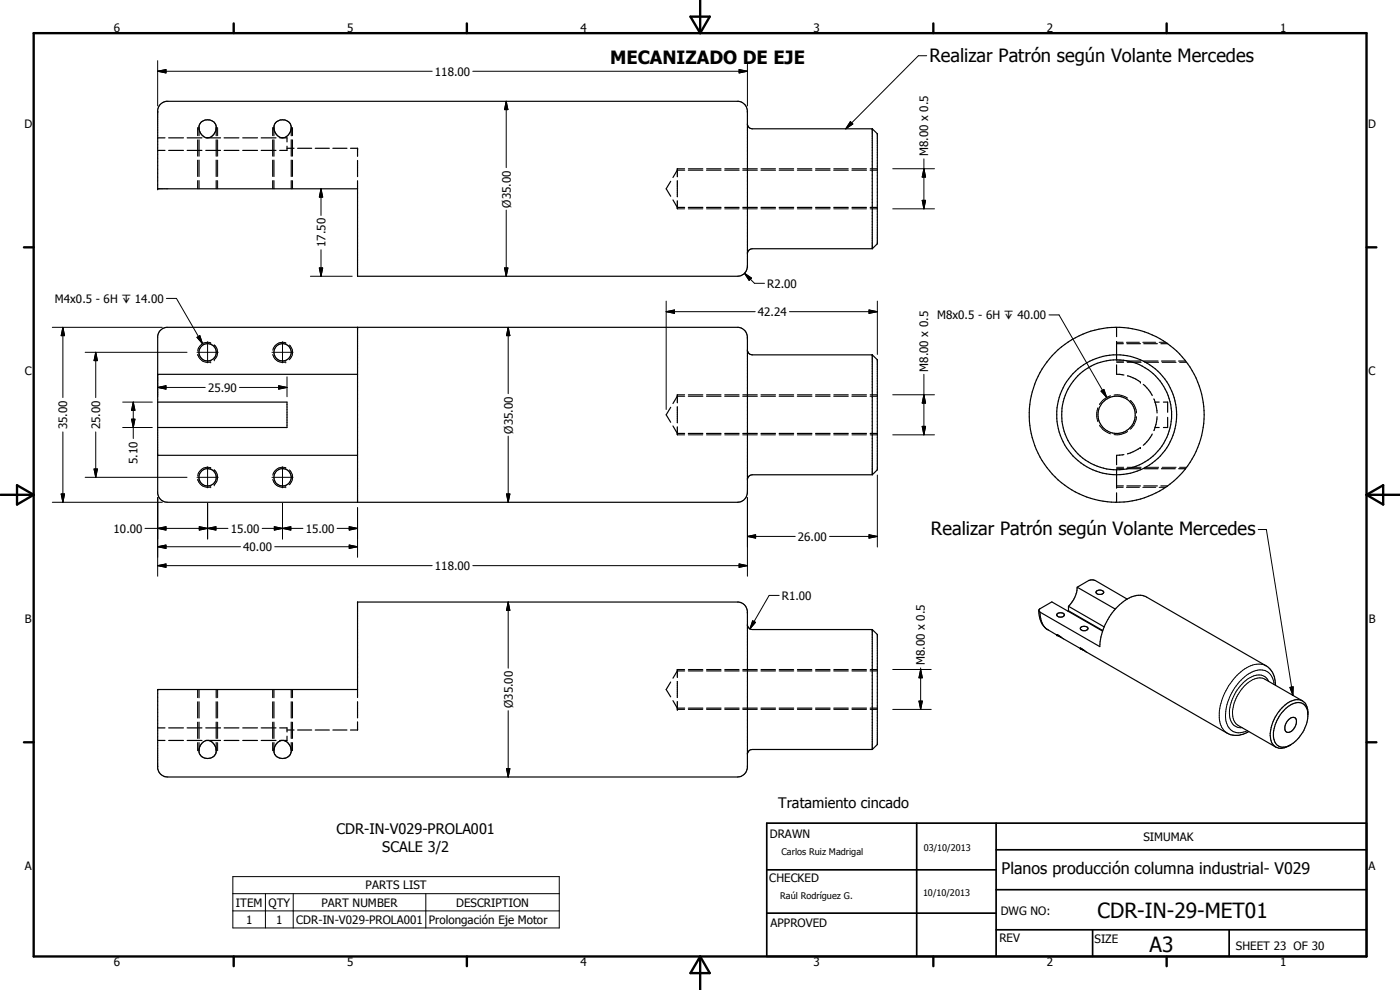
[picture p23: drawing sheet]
<svg xmlns="http://www.w3.org/2000/svg" width="420mm" height="297mm" viewBox="0 0 420 297" stroke-linecap="round" stroke-linejoin="round" font-family="sans-serif">
<defs><g id="words">
<g font-size="6.3">
<text x="329.4" y="275.4">CDR-IN-29-MET01</text>
<text x="345" y="285.6">A3</text>
</g>
<g font-size="5.5">
<text x="183.1" y="19.2">MECANIZADO DE EJE</text>
<text x="278.9" y="18.5">Realizar Patrón según Volante Mercedes</text>
<text x="279.4" y="160.6">Realizar Patrón según Volante Mercedes</text>
</g>
<text font-size="4.8" x="300.6" y="262.1">Planos producción columna industrial- V029</text>
<g font-size="4.4">
<text x="233.6" y="242.6">Tratamiento cincado</text>
<text x="101" y="250.3">CDR-IN-V029-PROLA001</text>
<text x="114.7" y="255.5">SCALE 3/2</text>
</g>
<g font-size="3.5">
<text x="34.2" y="9.6">6</text>
<text x="104.2" y="9.6">5</text>
<text x="174.2" y="9.6">4</text>
<text x="244.2" y="9.6">3</text>
<text x="314.2" y="9.6">2</text>
<text x="384.2" y="9.6">1</text>
<text x="130.5" y="22.7">118.00</text>
<text x="7.3" y="38.4">D</text>
<text x="410.6" y="38.4">D</text>
<text x="278.5" y="46.9" transform="rotate(-90 278.5 46.9)">M8.00 x 0.5</text>
<text x="153.3" y="62.3" transform="rotate(-90 153.3 62.3)">Ø35.00</text>
<text x="97.7" y="74.1" transform="rotate(-90 97.7 74.1)">17.50</text>
<text x="230.2" y="86.3">R2.00</text>
<text x="16.5" y="90.8">M4x0.5 - 6H x 14.00</text>
<text x="227.4" y="94.8">42.24</text>
<text x="281.3" y="95.8">M8x0.5 - 6H x 40.00</text>
<text x="7.4" y="112.6">C</text>
<text x="278.5" y="111.5" transform="rotate(-90 278.5 111.5)">M8.00 x 0.5</text>
<text x="410.7" y="112.6">C</text>
<text x="62.4" y="117.6">25.90</text>
<text x="20.2" y="128.8" transform="rotate(-90 20.2 128.8)">35.00</text>
<text x="30" y="128.8" transform="rotate(-90 30 128.8)">25.00</text>
<text x="153.9" y="130.1" transform="rotate(-90 153.9 130.1)">Ø35.00</text>
<text x="41.3" y="139.2" transform="rotate(-90 41.3 139.2)">5.10</text>
<text x="34.1" y="159.8">10.00</text>
<text x="69.2" y="159.8">15.00</text>
<text x="91.8" y="159.8">15.00</text>
<text x="73" y="165.3">40.00</text>
<text x="239.5" y="162.2">26.00</text>
<text x="130.5" y="171">118.00</text>
<text x="234.6" y="180">R1.00</text>
<text x="7.4" y="186.9">B</text>
<text x="410.8" y="186.9">B</text>
<text x="277.6" y="199.6" transform="rotate(-90 277.6 199.6)">M8.00 x 0.5</text>
<text x="153.9" y="212.5" transform="rotate(-90 153.9 212.5)">Ø35.00</text>
<text x="231" y="251.5">DRAWN</text>
<text x="343.1" y="252.3">SIMUMAK</text>
<text x="7.4" y="261.1">A</text>
<text x="410.7" y="261.1">A</text>
<text x="109.7" y="266.9">PARTS LIST</text>
<text x="230.9" y="264.6">CHECKED</text>
<text x="70.8" y="272">ITEM</text>
<text x="80.6" y="272">QTY</text>
<text x="96.5" y="272">PART NUMBER</text>
<text x="136.9" y="272">DESCRIPTION</text>
<text x="300.3" y="274.5">DWG NO:</text>
<text x="73.9" y="277.2">1</text>
<text x="82.9" y="277.2">1</text>
<text x="88.9" y="277.2">CDR-IN-V029-PROLA001</text>
<text x="128.7" y="277.3">Prolongación Eje Motor</text>
<text x="231.3" y="278.3">APPROVED</text>
<text x="299.9" y="282.6">REV</text>
<text x="328.5" y="283.1">SIZE</text>
<text x="370.9" y="285.1">SHEET 23 OF 30</text>
<text x="34.2" y="289.9">6</text>
<text x="104.2" y="289.9">5</text>
<text x="174.2" y="289.9">4</text>
<text x="244.2" y="289.9">3</text>
<text x="314.2" y="289.9">2</text>
<text x="384.2" y="289.9">1</text>
</g>
<g font-size="2.7">
<text x="234.5" y="256.6">Carlos Ruiz Madrigal</text>
<text x="277.2" y="255.3">03/10/2013</text>
<text x="234.1" y="269.7">Raúl Rodríguez G.</text>
<text x="277" y="268.7">10/10/2013</text>
</g>
</g></defs>
<g fill="none" stroke="#000" stroke-width=".35">
<path d="M64.9 38.4l-.1 .3a2.64 2.64 0 0 1-3.6 2.3l-1-1-.5-1.3M82.2 38.4v.3M87.4 38.4a2.91 2.91 0 0 1-3.2 2.9l-1.3-1-.7-1.4M224.3 37.4l.4 .8 1.1 .5h36M261.8 38.7v35.9M261.8 38.7l1.5 1.4v33.1l-1.5 1.4M47.3 41.4h2.2M47.3 45.1h2.2M50.6 41.4h4.5M50.6 45.1h4.5M56.2 41.4h4.4M56.2 45.1h4.4"/>
<path d="M59.7 40.7v-2.7a2.66 2.66 0 0 1 2.6-2.1 2.66 2.66 0 0 1 2.6 2.1v2.7M59.7 42v4.9M59.7 48v5M59.7 54.2v2.4M61.8 41.4h4.4M61.8 45.1h4.4M64.9 42v4.9M64.9 48v5M64.9 54.2v2.4M67.3 41.4h4.4M67.3 45.1h4.4M72.8 41.4h4.5"/>
<path d="M72.8 45.1h4.5M78.4 41.4h4.4M78.4 45.1h4.4M82.2 40.7l.2-3.4a2.86 2.86 0 0 1 4.6-.3l.4 1v2.7M82.2 42v4.9M82.2 48v5M82.2 54.2v2.4M83.9 41.4h2.2v1.2M86.1 43.9v1.2h-2.2M86.1 44.5h2.2M87.4 42v4.9M87.4 48v5"/>
<path d="M87.4 54.2v2.4M89.3 44.5h4.2M94.6 44.5h4.2M99.9 44.5h4.2M105.2 44.5h2.1v2.4M107.3 54.2v28.7h114a3 3 0 0 0 3-3v-46.5a3 3 0 0 0-2.6-3h-171.8a3.1 3.1 0 0 0-2.6 2.6v23.6h60M107.3 48.1v4.9M201.3 54.4l-1.4 2.2 1.4 2.3M202 60l1.3 2.2h2.2M203.3 50.6v2.4M203.3 54.2v4.9M205.5 51.1h-2.2l-1.3 2.2"/>
<path d="M206.6 51.1h4.3M212 51.1h4.4M217.5 51.1h4.3M222.9 51.1h4.4M228.4 51.1h4.3M233.8 51.1h4.4M239.3 51.1h4.4M244.8 51.1h4.3M250.2 51.1h4.4M255.7 51.1h4.3M261.1 51.1h2.2M203.3 60.2v2.5"/>
<path d="M206.6 62.2h4.3M212 62.2h4.4M217.5 62.2h4.3M222.9 62.2h4.4M228.4 62.2h4.3M233.8 62.2h4.4M239.3 62.2h4.4M244.8 62.2h4.3M250.2 62.2h4.4M255.7 62.2h4.3M261.1 62.2h2.2M261.8 74.6h-36l-.9 .3-.6 1"/>
<path d="M47.9 99.4l.9-.8 1.1-.4h171.8a3.1 3.1 0 0 1 2.6 3v46.5a3 3 0 0 1-3 3h-171a2.93 2.93 0 0 1-3-2.6v-47.3zM107.3 98.2v52.5M335.1 98.2v2.8M47.3 112.3h60M203.3 118.4v2.5M205.5 118.9h-2.2l-1.3 2.2M206.6 118.9h4.3M212 118.9h4.4M217.5 118.9h4.3M222.9 118.9h4.4M224.3 105.2l.4 .8 1.1 .5h36M228.4 118.9h4.3"/>
<path d="M233.8 118.9h4.4M239.3 118.9h4.4M244.8 118.9h4.3M250.2 118.9h4.4M255.7 118.9h4.3M261.1 118.9h2.2M261.8 106.5v36M261.8 106.5l1.5 1.4v33.1l-1.5 1.5M335.1 109.5v2.8l2.2 .2M335.1 103.1h2M335.1 102.4v5.7M335.1 108.3h2.1"/>
<path d="M338.2 103.1h4.1M338.2 108.3h4.1M338.4 112.8l2.4 .9 1.5 .9M343.1 115.3l1.6 1.7 1.1 1.7M343.3 103.1h4M343.4 108.3h4.1M346.3 119.7l.6 1.8 .3 2.4M348.4 103.1h2M348.6 108.3h4.1M353.7 108.3h2.1M47.3 136.6h60M47.3 120.6h38.8v7.7h-38.8"/>
<path d="M201.3 122.2l-1.4 2.3 1.4 2.2M202 127.8l1.3 2.2h2.2M203.3 122v4.9M203.3 128.1v2.4M206.6 130h4.3M212 130h4.4M217.5 130h4.3M222.9 130h4.4M228.4 130h4.3M233.8 130h4.4M239.3 130h4.4M244.8 130h4.3"/>
<path d="M250.2 130h4.4M255.7 130h4.3M261.1 130h2.2M337.3 136.4l-2.2 .2v2.8M342.3 134.3l-2.2 1.3-1.7 .6M345.8 130.2l-1.1 1.8-1.6 1.6M346.7 128.3h1.2M346.7 120.6h1.2M347.2 125l-.3 2.4-.6 1.8M349.2 120.6h1.2v3.1M350.4 125.2v3.1h-1.2M261.8 142.5h-36l-.9 .2-.6 1"/>
<path d="M335.1 140.6h2.1M335.1 145.8h2M335.1 140.8v5.7M335.1 147.9v2.8M338.2 145.8h4.1M338.2 140.6h4.1M343.3 145.8h4M343.4 140.6h4.1M348.4 145.8h2M348.6 140.6h4.1M353.7 140.6h2.1M323.3 176.2l3.5-2 1.4-.2 10.1 5.7"/>
<path d="M323.3 176.2l11.4 6.6M323.3 176.2a8.5 8.5 0 0 1-2.6 5.7M329.1 177.3a1.39 1.39 0 0 1 2.1 .5v.1a1.46 1.46 0 0 1-2.3-.1zM224.3 187.7l.6 .9 .9 .3h36M261.8 188.9v36M261.8 188.9l1.5 1.5v33l-1.5 1.5M311.8 183.1l.4 .6 17.9 10.3 .3-2.9 1-3M311.8 183.1l.2-.4 3.7-2.1 15.2 8.8M311.8 183.1a6.4 6.4 0 0 0 2.8 5.9l2.9 1.8M317.2 184.3a1.28 1.28 0 0 1 2.2 .3 1.17 1.17 0 0 1-1.2 .7 1.17 1.17 0 0 1-1-1zM317.3 190.4l-.2 .1 1.4 .7M317.3 190.4v.1"/>
<path d="M317.3 190.5l7.3 4.3M320.7 183.3l-.2 .1M320.7 181.9v1.4M320.7 183.3l10.3 5.9M320.7 181.9l10.7 6.2M324.3 188.3a1.39 1.39 0 0 1 2.2 .3l-.8 .6h-.7l-.6-.3zM325.6 195.3l-1.4-.8 44.1 25.5a6.4 6.4 0 0 0 6.5-.5M331.4 188.1a15 15 0 0 1 9.8-9.5h1.6l1.3 .6 35.9 20.6a6.7 6.7 0 0 1 2.8 5.8M47.3 218.4h2.2M50.6 218.4h4.5M56.2 218.4h4.4M59.7 206.9v2.4"/>
<path d="M59.7 210.6v4.8M59.7 216.7v4.9M61.8 218.4h4.4M64.9 206.9v2.4M64.9 210.6v4.8M64.9 216.7v4.9M67.3 218.4h4.4M72.8 218.4h4.5M78.4 218.4h4.4M82.2 206.9v2.4M82.2 210.6v4.8M82.2 216.7v4.9"/>
<path d="M83.9 218.4h2.2v1.2M86.1 219h2.2M87.4 206.9v2.4M87.4 210.6v4.8M87.4 216.7v4.9M89.3 219h4.2M94.6 219h4.2M99.9 219h4.2M107.3 206.9h-60v23.6a3 3 0 0 0 3 2.6h171a3 3 0 0 0 3-3v-46.5a3 3 0 0 0-2.6-3h-114.4v28.7M107.3 210.5v4.9M107.3 216.6v2.4h-2.1M201.3 204.6l-1.4 2.3 1.4 2.2"/>
<path d="M202 210.2l1.3 2.3h2.2M203.3 200.9v2.4M203.3 204.5v4.8M203.3 210.5v2.4M205.5 201.3h-2.2l-1.3 2.2M206.6 201.3h4.3M206.6 212.5h4.3M212 201.3h4.4M212 212.5h4.4M217.5 201.3h4.3M217.5 212.5h4.3M222.9 201.3h4.4"/>
<path d="M222.9 212.5h4.4M228.4 201.3h4.3M228.4 212.5h4.3M233.8 201.3h4.4M233.8 212.5h4.4M239.3 201.3h4.4M239.3 212.5h4.4M244.8 201.3h4.3M244.8 212.5h4.3M250.2 201.3h4.4M250.2 212.5h4.4M255.7 201.3h4.3"/>
<path d="M255.7 212.5h4.3M261.1 201.3h2.2M261.1 212.5h2.2M371.5 217.6l11.4 6.6M379.5 203.8l11.4 6.5M386.8 215.9a1.23 1.23 0 0 1 1.2-.7 1.23 1.23 0 0 1 1.1 .9 3.2 3.2 0 0 1-2.9 3.6 2.05 2.05 0 0 1-.1-3zM392.5 213.8a3.1 3.1 0 0 0-1.8-2.8 3.1 3.1 0 0 0-3.4 .5 10.9 10.9 0 0 0-5 10.4 2.96 2.96 0 0 0 4.8 1.7 10.8 10.8 0 0 0 5.1-11.6 3.2 3.2 0 0 0-4.7-1.6 12.1 12.1 0 0 0-6.2 11.3 3.2 3.2 0 0 0 5.1 2.3l1-.5M47.3 222.2h2.2M50.6 222.2h4.5M56.2 222.2h4.4M59.7 222.8v2.8a2.69 2.69 0 0 0 2.2 2 2.69 2.69 0 0 0 2.7-1.2l.3-.8v-2.8M61.8 222.2h4.4"/>
<path d="M62 222.2l-1.5 .9-.8 1.8M62.6 222.2a3.2 3.2 0 0 1 2.3 2.9M67.3 222.2h4.4M72.8 222.2h4.5M78.4 222.2h4.4M82.2 222.8v2.5a2.65 2.65 0 0 0 2.5 2.3 2.65 2.65 0 0 0 2.7-2v-2.8M82.2 224.9v.2M84.5 222.2a3.2 3.2 0 0 0-2.3 2.5M85.1 222.2a3.4 3.4 0 0 1 2.3 2.9M86.1 220.9v1.3h-2.2M261.8 224.9h-36l-1.1 .4-.4 .8"/>
<circle cx="62.3" cy="105.7" r="2.59"/>
<circle cx="84.8" cy="105.7" r="2.59"/>
<circle cx="335.1" cy="124.4" r="18"/>
<circle cx="335.1" cy="124.5" r="5.6"/>
<circle cx="335.1" cy="124.5" r="16.5"/>
<circle cx="335.1" cy="124.5" r="26.2"/>
<circle cx="62.3" cy="143.2" r="2.6"/>
<circle cx="84.8" cy="143.2" r="2.61"/>
</g>
<g fill="#000">
<circle cx="47.3" cy="33.4" r=".18"/>
<circle cx="224.3" cy="33.4" r=".18"/>
<circle cx="261.8" cy="38.7" r=".18"/>
<circle cx="47.3" cy="56.6" r=".18"/>
<circle cx="107.3" cy="44.5" r=".18"/>
<circle cx="224.3" cy="79.9" r=".18"/>
<circle cx="107.3" cy="98.2" r=".18"/>
<circle cx="47.3" cy="112.3" r=".18"/>
<circle cx="224.3" cy="101.2" r=".18"/>
<circle cx="261.8" cy="106.5" r=".18"/>
<circle cx="342.3" cy="114.6" r=".18"/>
<circle cx="342.3" cy="134.3" r=".18"/>
<circle cx="224.3" cy="147.7" r=".18"/>
<circle cx="107.3" cy="180.6" r=".18"/>
<circle cx="224.3" cy="183.6" r=".18"/>
<circle cx="261.8" cy="188.9" r=".18"/>
<circle cx="317.1" cy="190.4" r=".18"/>
<circle cx="324.2" cy="194.5" r=".18"/>
<circle cx="47.3" cy="206.9" r=".18"/>
<circle cx="203.3" cy="212.9" r=".18"/>
</g>
<g fill="none" stroke="#000" stroke-width=".3">
<path d="M47.3 18.2v13.6M224.3 19.3v12.5M278.1 16.7h-2.5l-21.8 22M47.3 21.4l2.5-.5v1zM47.3 21.4h82.4M59.3 38.3v2.4M65.3 38.3v2.4M81.8 38.3v2.4M87.8 38.3v2.4M141.9 21.4h82.4M151.9 30.4l.5 2.5h-1zM151.9 30.4v19.9"/>
<path d="M221.8 20.9l2.5 .5-2.5 .5zM255.2 36.5l.7 .7-2.1 1.5zM59.3 42v4.9M59.3 48v5M59.3 54.2v2.4M65.3 42v4.9M65.3 48v5M65.3 54.2v2.4M81.8 42v4.9M81.8 48v5M81.8 54.2v2.4M87.8 42v4.9"/>
<path d="M87.8 48v5M87.8 54.2v2.4M96.3 56.6l.5 2.5h-1zM96.3 56.6v8M203.3 50.6h2.2M206.6 50.6h4.3M212 50.6h4.4M217.5 50.6h4.3M222.9 50.6h4.4M228.4 50.6h4.3M233.8 50.6h4.4M239.3 50.6h4.4"/>
<path d="M244.8 50.6h4.3M250.2 50.6h4.4M255.7 50.6h4.3M261.1 50.6h2.2M267.9 50.6h12.5M277.3 50.6l.5 2.5h-1zM277.3 47.7v15M96.3 74.9v8M151.9 63v19.9M203.3 62.7h2.2M206.6 62.7h4.3M212 62.7h4.4"/>
<path d="M217.5 62.7h4.3M222.9 62.7h4.4M228.4 62.7h4.3M233.8 62.7h4.4M239.3 62.7h4.4M244.8 62.7h4.3M250.2 62.7h4.4M255.7 62.7h4.3M261.1 62.7h2.2M267.9 62.7h12.5M276.8 60.1h1l-.5 2.6zM15.7 98.2h33"/>
<path d="M18.9 98.2l.5 2.5h-1zM18.9 98.2v21.1M49.9 89.5h3l7.9 13.6M93.2 82.9h12.5M95.8 80.4h1l-.5 2.5zM151.4 80.4h1l-.5 2.5zM152.5 98.2l.5 2.5h-1zM152.5 98.2v19.9M199.9 93.5l2.5-.5v1zM199.9 93.5h26.7M199.9 90.3v32.6M223.4 82l2.1 1.4-.7 .7z"/>
<path d="M223.4 82l3 3h3M236.9 93.5h26.4M260.8 93l2.5 .5-2.5 .5zM263.3 90.3v16M314.8 94.5h3l14.3 24.8M25.6 105.7h30.5M28.7 105.7l.5 2.5h-1zM28.7 105.7v13.6M47.3 116.2l2.5-.5v1.1zM47.3 113.1v5.9M47.3 116.2h14.3M59.1 101.2l.9-.5 .8 2.4z"/>
<path d="M59.1 105.7h6.4M59.4 105.1h.1M59.4 106.3h.1M59.4 106.3a2.95 2.95 0 0 0 3.8 2.3M60.8 103.1l-.9 .8-.5 1.2M62.3 102.5v6.4M63.2 102.9h.1M63.2 108.6h.1M63.2 102.9l-.8-.2-1.6 .4M64.3 103.5h.1M64.3 107.9h.1M64.3 103.5a2.94 2.94 0 0 1 0 4.4"/>
<path d="M71.9 116.2h14.2M81.6 105.7h6.4M81.9 106.3a3 3 0 0 0 3.9 2.3M83.6 115.7l2.5 .5-2.5 .6zM84.8 102.5v6.4M85.8 102.9h.1M85.8 108.6h.1M85.8 102.9a3 3 0 0 0-3.9 2.2M86.1 113.1v5.9M86.8 103.5a2.96 2.96 0 0 1 0 4.4M203.3 118.4h2.2M206.6 118.4h4.3"/>
<path d="M212 118.4h4.4M217.5 118.4h4.3M222.9 118.4h4.4M228.4 118.4h4.3M233.8 118.4h4.4M239.3 118.4h4.4M244.8 118.4h4.3M250.2 118.4h4.4M255.7 118.4h4.3M261.1 118.4h2.2M267.9 118.4h12.5M277.3 118.4l.5 2.5h-1z"/>
<path d="M277.3 112.3v18.2M330.4 117.3l.9-.5 .8 2.5zM333.3 118.7l-1.9 1.1-1.4 1.6M334.3 118.5a5.8 5.8 0 0 1 4.1 1M335.1 108.7h2.1M335.1 102.7h2M338.1 102.7h3.9M338.3 108.7h4.2M343 102.7h3.9M343.5 108.7h4.2M347.9 102.7h1.9M348.8 108.7h4.2"/>
<path d="M354 108.7h2.1M18.9 129.6v21.1M28.7 129.6v13.6M36.8 128.3h8.9M36.8 120.6h8.9M39.5 125.8h1l-.5 2.5zM40 120.6l.5 2.5h-1zM40 120.6v11M152.5 130.9v19.8M203.3 130.5h2.2M206.6 130.5h4.3M212 130.5h4.4"/>
<path d="M217.5 130.5h4.3M222.9 130.5h4.4M228.4 130.5h4.3M233.8 130.5h4.4M239.3 130.5h4.4M244.8 130.5h4.3M250.2 130.5h4.4M255.7 130.5h4.3M261.1 130.5h2.2M267.9 130.5h12.5M276.8 127.9h1l-.5 2.6zM329.5 122.3a5.6 5.6 0 0 0 0 4.2"/>
<path d="M330 127.6l1.4 1.6 1.9 1M338.4 129.5a5.8 5.8 0 0 1-4.1 .9M339.2 120.1a5.6 5.6 0 0 1 1.9 3.8M341.1 125v.3a5.9 5.9 0 0 1-1.9 3.5M15.7 150.7h33M18.4 148.2h1l-.5 2.5zM25.6 143.2h30.5M28.2 140.7h1l-.5 2.5zM43.5 158.5h24.9M47.3 158.5l2.5-.5v1zM47.3 149.3v23.6M59.1 143.2h6.4"/>
<path d="M59.4 142.6h.1M59.4 143.8h.1M59.4 143.8a2.95 2.95 0 0 0 3.8 2.2M59.8 158l2.5 .5-2.5 .5zM59.8 158l5 1v-1l-5 1zM62.3 158.5l2.5-.5v1zM62.3 140v6.4M62.3 151v10.7M63.2 140.3h.1M63.2 146h.1M63.2 140.3a2.95 2.95 0 0 0-3.8 2.3M64.3 141h.1"/>
<path d="M64.3 145.5h.1M64.3 141a2.99 2.99 0 0 1 0 4.5M78.7 158.5h12.2M81.6 143.2h6.4M81.9 143.8a3 3 0 0 0 3.9 2.2M82.3 158l2.5 .5-2.5 .5zM84.8 158.5l2.5-.5v1zM84.8 140v6.4M84.8 151v10.7M85.8 140.3h.1M85.8 146h.1M85.8 140.3a3 3 0 0 0-3.9 2.3"/>
<path d="M86.8 141a3 3 0 0 1 0 4.5M101.2 158.5h6.1M104.8 158l2.5 .5-2.5 .5zM107.3 152.3v14.9M152 148.2h1l-.5 2.5zM224.3 149.3v23.6M263.3 142.5v21.6M335.1 140.2h2.1M335.1 146.2h2M338.1 146.2h3.9M338.3 140.2h4.2M343 146.2h3.9"/>
<path d="M343.5 140.2h4.2M347.9 146.2h1.9M348.8 140.2h4.2M354 140.2h2.1M377.6 158.9h2.5l7.9 49.8M47.3 164l2.5-.5v1zM47.3 169.7l2.5-.5v1zM47.3 164h24.9M47.3 169.7h82.4M82.5 164h24.8M104.8 163.5l2.5 .5-2.5 .5zM141.9 169.7h82.4"/>
<path d="M221.8 169.2l2.5 .5-2.5 .5zM224.3 161l2.5-.6v1.1zM224.3 161h14.4M233.8 178.6h-3l-5.7 10.1M249 161h14.3M260.8 160.4l2.5 .6-2.5 .5zM152.5 180.6l.5 2.5h-1zM152.5 180.6v19.9M225.9 186.3l.8 .4-1.6 2zM312.2 183.7a5.6 5.6 0 0 0 2.4 5.3M380 199.8a6.7 6.7 0 0 0-7.6 1.8 17.3 17.3 0 0 0-6.3 15l.5 1.6 .6 .9 1.1 .9M59.3 206.9v2.4"/>
<path d="M59.3 210.6v4.8M59.3 216.7v4.9M65.3 206.9v2.4M65.3 210.6v4.8M65.3 216.7v4.9M81.8 206.9v2.4M81.8 210.6v4.8M81.8 216.7v4.9M87.8 206.9v2.4M87.8 210.6v4.8M87.8 216.7v4.9M152.5 213.2v19.9"/>
<path d="M203.3 200.9h2.2M203.3 212.9h2.2M206.6 200.9h4.3M206.6 212.9h4.3M212 200.9h4.4M212 212.9h4.4M217.5 200.9h4.3M217.5 212.9h4.3M222.9 200.9h4.4M222.9 212.9h4.4M228.4 200.9h4.3M228.4 212.9h4.3"/>
<path d="M233.8 200.9h4.4M233.8 212.9h4.4M239.3 200.9h4.4M239.3 212.9h4.4M244.8 200.9h4.3M244.8 212.9h4.3M250.2 200.9h4.4M250.2 212.9h4.4M255.7 200.9h4.3M255.7 212.9h4.3M261.1 200.9h2.2M261.1 212.9h2.2"/>
<path d="M267.9 200.9h11.6M267.9 212.9h11.6M275.8 210.4h1l-.5 2.5zM276.3 200.9l.5 2.5h-1zM276.3 200.4v12.5M379.5 203.8a5.5 5.5 0 0 0-5.9 1.9 10.9 10.9 0 0 0-3.4 10.3l.7 1.1 .6 .5M380.8 204.5a3.4 3.4 0 0 0-4.6-1.7 12.9 12.9 0 0 0-7.1 12.3 3.3 3.3 0 0 0 3.7 3.2M382.3 205.4a4.2 4.2 0 0 0-2.1-3.9 4.2 4.2 0 0 0-4.5 .1 15.1 15.1 0 0 0-7.7 15 4 4 0 0 0 5.8 2.9l.6-.3M387.1 206.2l1-.1-.1 2.6zM59.3 222.8v2.5M65.3 222.8v2.5M81.8 222.8v2.5"/>
<path d="M87.8 222.8v2.5M152 230.6h1l-.5 2.5zM69.9 263h97.9v15.4h-97.9zM69.9 268.1h97.9M69.9 273.3h97.9M79.7 268.1v10.3M88 268.1v10.3M127.8 268.1v10.3"/>
</g>
<g fill="none" stroke="#000" stroke-width=".71">
<path d="M10.1 9.9h400v277.1h-400zM70.1 7v2.9M140.1 7v2.9M207.2 5h5.8l-2.9 4.9zM210.1 0v9.9M280.1 7v2.9M350.1 7v2.9M7.2 74.2h2.9M410.1 74.2h3M.1 148.5h10M5.1 145.6l5 2.9-5 2.9zM410.1 148.5h10"/>
<path d="M410.1 148.5l5-2.9v5.8zM7.2 222.7h2.9M410.1 222.7h3M70.1 287v2.9M140.1 287v2.9M210.1 287v10M210.1 287l2.9 5h-5.8zM280.1 287v2.9M350.1 287v2.9"/>
</g>
<path d="M230.1 247h180v40h-180zM275.1 247v40M298.9 255h111.2M298.9 247v40M230.1 274h68.8M230.1 261h68.8M298.9 279h111.2M298.9 267h111.2M327.9 279v8M368.9 279v8" fill="none" stroke="#000" stroke-width=".51"/>
<g fill="#000">
<path d="M47.3 21.4l2.5-.5v1zM151.9 30.4l.5 2.5h-1zM221.8 20.9l2.5 .5-2.5 .5zM255.2 36.5l.7 .7-2.1 1.5zM96.3 56.6l.5 2.5h-1zM277.3 50.6l.5 2.5h-1zM276.8 60.1h1l-.5 2.6zM95.8 80.4h1l-.5 2.5zM151.4 80.4h1l-.5 2.5zM199.9 93.5l2.5-.5v1zM223.4 82l2.1 1.4-.7 .7zM260.8 93l2.5 .5-2.5 .5z"/>
<path d="M18.9 98.2l.5 2.5h-1zM28.7 105.7l.5 2.5h-1zM47.3 116.2l2.5-.5v1.1zM59.1 101.2l.9-.5 .8 2.4zM83.6 115.7l2.5 .5-2.5 .6zM152.5 98.2l.5 2.5h-1zM330.4 117.3l.9-.5 .8 2.5zM39.5 125.8h1l-.5 2.5zM40 120.6l.5 2.5h-1zM276.8 127.9h1l-.5 2.6zM277.3 118.4l.5 2.5h-1zM18.4 148.2h1l-.5 2.5z"/>
<path d="M28.2 140.7h1l-.5 2.5zM47.3 158.5l2.5-.5v1zM59.8 158l2.5 .5-2.5 .5zM62.3 158.5l2.5-.5v1zM82.3 158l2.5 .5-2.5 .5zM84.8 158.5l2.5-.5v1zM104.8 158l2.5 .5-2.5 .5zM152 148.2h1l-.5 2.5zM47.3 164l2.5-.5v1zM47.3 169.7l2.5-.5v1zM104.8 163.5l2.5 .5-2.5 .5zM221.8 169.2l2.5 .5-2.5 .5z"/>
<path d="M224.3 161l2.5-.6v1.1zM260.8 160.4l2.5 .6-2.5 .5zM152.5 180.6l.5 2.5h-1zM225.9 186.3l.8 .4-1.6 2zM275.8 210.4h1l-.5 2.5zM276.3 200.9l.5 2.5h-1zM387.1 206.2l1-.1-.1 2.6zM152 230.6h1l-.5 2.5z"/>
</g>
<use href="#words"/>
</svg>
